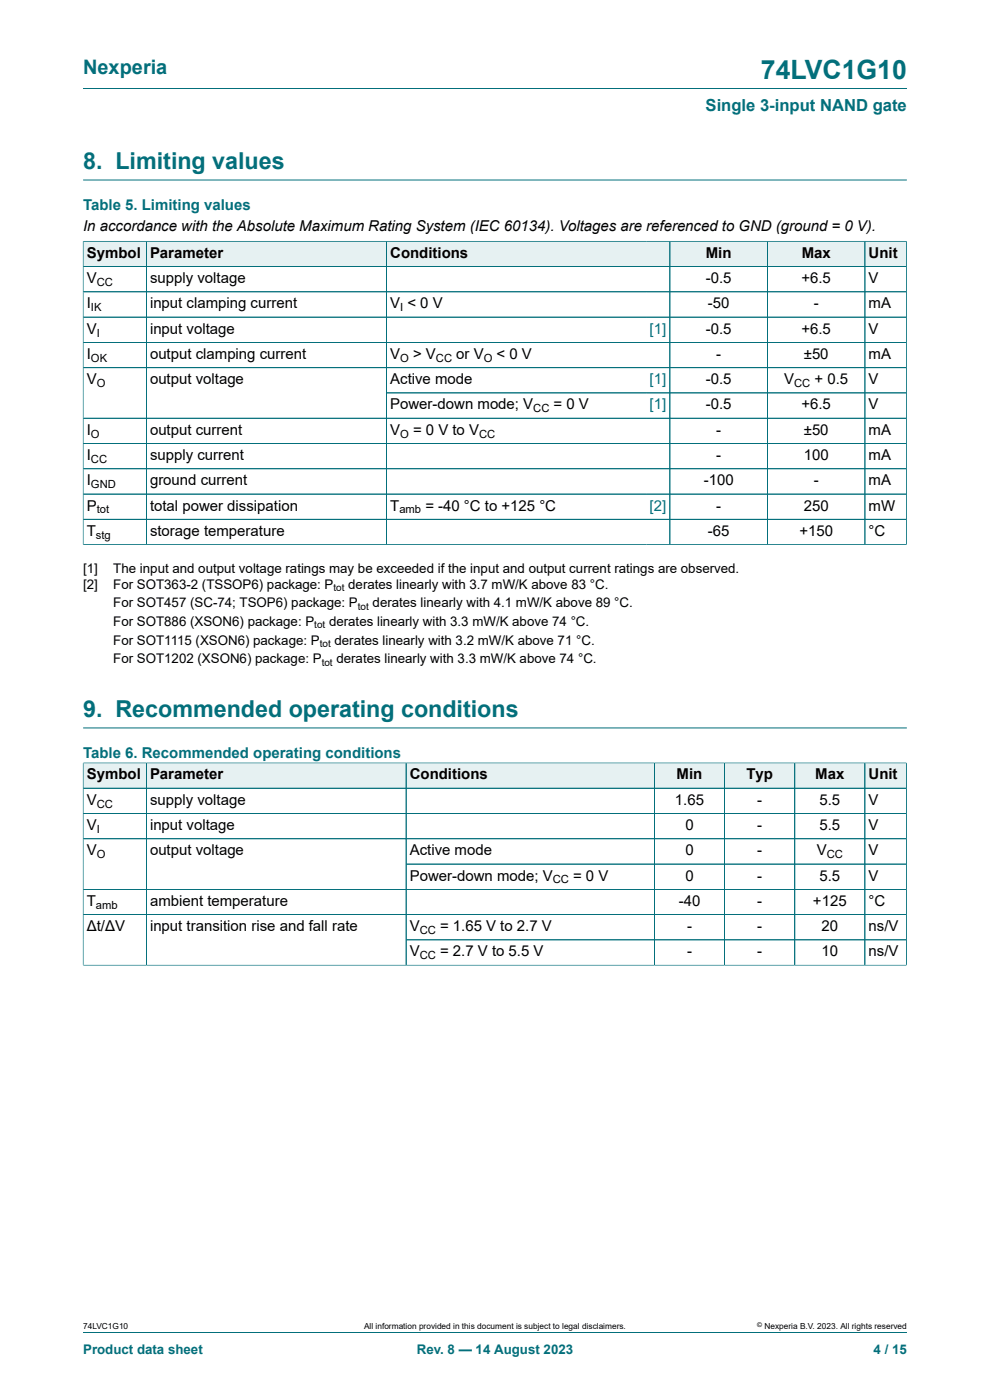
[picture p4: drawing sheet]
<svg xmlns="http://www.w3.org/2000/svg" width="210mm" height="297mm" viewBox="0 0 210 297" stroke-linecap="round" stroke-linejoin="round" font-family="sans-serif">
<defs><g id="words">
<text font-size="5.6" fill="#036f7b" x="161.4" y="16.8">74LVC1G10</text>
<g font-size="4.9" fill="#036f7b">
<text x="17.6" y="35.9">8. Limiting values</text>
<text x="17.6" y="152.1">9. Recommended operating conditions</text>
</g>
<text font-size="4.2" fill="#036f7b" x="17.6" y="15.6">Nexperia</text>
<text font-size="3.5" fill="#036f7b" x="149.7" y="23.7">Single 3-input NAND gate</text>
<g font-size="3.2" fill="#036f7b">
<text x="17.6" y="44.5">Table 5. Limiting values</text>
<text x="17.6" y="160.8">Table 6. Recommended operating conditions</text>
</g>
<g font-size="3.2">
<text x="17.6" y="49.1">In accordance with the Absolute Maximum Rating System (IEC 60134). Voltages are referenced to GND (ground = 0 V).</text>
<text x="18.4" y="54.7">Symbol</text>
<text x="31.8" y="54.7">Parameter</text>
<text x="82.8" y="54.7">Conditions</text>
<text x="149.7" y="54.7">Min</text>
<text x="170.1" y="54.7">Max</text>
<text x="184.3" y="54.7">Unit</text>
<text x="18.4" y="60.1">V</text>
<text x="18.4" y="65.4">I</text>
<text x="31.8" y="60.1">supply voltage</text>
<text x="31.8" y="65.4">input clamping current</text>
<text x="82.8" y="65.4">V &lt; 0 V</text>
<text x="149.7" y="60.1">-0.5</text>
<text x="150.2" y="65.4">-50</text>
<text x="170" y="60.1">+6.5</text>
<text x="172.6" y="65.4">-</text>
<text x="184.3" y="60.1">V</text>
<text x="184.3" y="65.4">mA</text>
<text x="18.4" y="70.8">V</text>
<text x="31.8" y="70.8">input voltage</text>
<text x="149.7" y="70.8">-0.5</text>
<text x="170" y="70.8">+6.5</text>
<text x="184.3" y="70.8">V</text>
<text x="18.4" y="76.1">I</text>
<text x="31.8" y="76.1">output clamping current</text>
<text x="82.8" y="76.1">V</text>
<text x="87.6" y="76.1">&gt; V</text>
<text x="96.8" y="76.1">or V</text>
<text x="105.3" y="76.1">&lt; 0 V</text>
<text x="151.9" y="76.1">-</text>
<text x="170.5" y="76.1">±50</text>
<text x="184.3" y="76.1">mA</text>
<text x="18.4" y="81.5">V</text>
<text x="31.8" y="81.5">output voltage</text>
<text x="82.8" y="81.5">Active mode</text>
<text x="149.7" y="81.5">-0.5</text>
<text x="166.4" y="81.5">V</text>
<text x="172.8" y="81.5">+ 0.5</text>
<text x="184.3" y="81.5">V</text>
<text x="82.8" y="86.9">Power-down mode; V</text>
<text x="117.4" y="86.9">= 0 V</text>
<text x="149.7" y="86.9">-0.5</text>
<text x="170" y="86.9">+6.5</text>
<text x="184.3" y="86.9">V</text>
<text x="18.4" y="92.2">I</text>
<text x="31.8" y="92.2">output current</text>
<text x="82.8" y="92.2">V</text>
<text x="87.6" y="92.2">= 0 V to V</text>
<text x="151.9" y="92.2">-</text>
<text x="170.5" y="92.2">±50</text>
<text x="184.3" y="92.2">mA</text>
<text x="18.4" y="97.6">I</text>
<text x="31.8" y="97.6">supply current</text>
<text x="151.9" y="97.6">-</text>
<text x="170.5" y="97.6">100</text>
<text x="184.3" y="97.6">mA</text>
<text x="18.4" y="103">I</text>
<text x="31.8" y="103">ground current</text>
<text x="149.3" y="103">-100</text>
<text x="172.6" y="103">-</text>
<text x="184.3" y="103">mA</text>
<text x="18.4" y="108.3">P</text>
<text x="18.4" y="113.7">T</text>
<text x="31.8" y="108.3">total power dissipation</text>
<text x="31.8" y="113.7">storage temperature</text>
<text x="82.8" y="108.3">T</text>
<text x="90.2" y="108.3">= -40 °C to +125 °C</text>
<text x="150.2" y="113.7">-65</text>
<text x="151.9" y="108.3">-</text>
<text x="169.6" y="113.7">+150</text>
<text x="170.5" y="108.3">250</text>
<text x="184.3" y="108.3">mW</text>
<text x="184.3" y="113.7">°C</text>
<text x="18.4" y="165.4">Symbol</text>
<text x="31.8" y="165.4">Parameter</text>
<text x="86.9" y="165.4">Conditions</text>
<text x="143.5" y="165.4">Min</text>
<text x="158.3" y="165.4">Typ</text>
<text x="172.9" y="165.4">Max</text>
<text x="184.2" y="165.4">Unit</text>
<text x="18.4" y="170.7">V</text>
<text x="31.8" y="170.7">supply voltage</text>
<text x="143.2" y="170.7">1.65</text>
<text x="160.6" y="170.7">-</text>
<text x="173.8" y="170.7">5.5</text>
<text x="184.2" y="170.7">V</text>
<text x="18.4" y="176.1">V</text>
<text x="31.8" y="176.1">input voltage</text>
<text x="145.4" y="176.1">0</text>
<text x="160.6" y="176.1">-</text>
<text x="173.8" y="176.1">5.5</text>
<text x="184.2" y="176.1">V</text>
<text x="18.4" y="181.4">V</text>
<text x="31.8" y="181.4">output voltage</text>
<text x="86.9" y="181.4">Active mode</text>
<text x="145.4" y="181.4">0</text>
<text x="160.6" y="181.4">-</text>
<text x="173.2" y="181.4">V</text>
<text x="184.2" y="181.4">V</text>
<text x="86.9" y="186.8">Power-down mode; V</text>
<text x="121.6" y="186.8">= 0 V</text>
<text x="145.4" y="186.8">0</text>
<text x="160.6" y="186.8">-</text>
<text x="173.8" y="186.8">5.5</text>
<text x="184.2" y="186.8">V</text>
<text x="18.4" y="192.2">T</text>
<text x="18.4" y="197.5">Δt/ΔV</text>
<text x="31.8" y="192.2">ambient temperature</text>
<text x="31.8" y="197.5">input transition rise and fall rate</text>
<text x="86.9" y="197.5">V</text>
<text x="93.3" y="197.5">= 1.65 V to 2.7 V</text>
<text x="144" y="192.2">-40</text>
<text x="145.7" y="197.5">-</text>
<text x="160.6" y="192.2">-</text>
<text x="160.6" y="197.5">-</text>
<text x="172.5" y="192.2">+125</text>
<text x="174.3" y="197.5">20</text>
<text x="184.2" y="192.2">°C</text>
<text x="184.2" y="197.5">ns/V</text>
<text x="86.9" y="202.9">V</text>
<text x="93.3" y="202.9">= 2.7 V to 5.5 V</text>
<text x="145.7" y="202.9">-</text>
<text x="160.6" y="202.9">-</text>
<text x="174.3" y="202.9">10</text>
<text x="184.2" y="202.9">ns/V</text>
</g>
<g font-size="3.2" fill="#00f">
<text x="137.8" y="70.8">[1]</text>
<text x="137.8" y="81.5">[1]</text>
<text x="137.8" y="86.9">[1]</text>
<text x="137.8" y="108.3">[2]</text>
</g>
<g font-size="2.8">
<text x="17.6" y="121.5">[1]</text>
<text x="17.6" y="124.9">[2]</text>
<text x="24" y="121.5">The input and output voltage ratings may be exceeded if the input and output current ratings are observed.</text>
<text x="24" y="124.9">For SOT363-2 (TSSOP6) package: P</text>
<text x="73.9" y="124.9">derates linearly with 3.7 mW/K above 83 °C.</text>
<text x="24" y="128.8">For SOT457 (SC-74; TSOP6) package: P</text>
<text x="79" y="128.8">derates linearly with 4.1 mW/K above 89 °C.</text>
<text x="24" y="132.8">For SOT886 (XSON6) package: P</text>
<text x="24" y="136.7">For SOT1115 (XSON6) package: P</text>
<text x="69.8" y="132.8">derates linearly with 3.3 mW/K above 74 °C.</text>
<text x="70.9" y="136.7">derates linearly with 3.2 mW/K above 71 °C.</text>
<text x="24" y="140.7">For SOT1202 (XSON6) package: P</text>
<text x="71.4" y="140.7">derates linearly with 3.3 mW/K above 74 °C.</text>
</g>
<g font-size="2.8" fill="#036f7b">
<text x="17.6" y="287.2">Product data sheet</text>
<text x="88.4" y="287.2">Rev. 8 — 14 August 2023</text>
<text x="185.3" y="287.2">4 / 15</text>
</g>
<g font-size="2.4">
<text x="20.5" y="60.7">CC</text>
<text x="19.3" y="66">IK</text>
<text x="20.5" y="71.4">I</text>
<text x="84.9" y="66">I</text>
<text x="19.3" y="76.8">OK</text>
<text x="84.9" y="76.8">O</text>
<text x="92.5" y="76.8">CC</text>
<text x="102.6" y="76.8">O</text>
<text x="20.5" y="82.1">O</text>
<text x="168.5" y="82.1">CC</text>
<text x="113.1" y="87.5">CC</text>
<text x="19.3" y="92.8">O</text>
<text x="84.9" y="92.8">O</text>
<text x="101.6" y="92.8">CC</text>
<text x="19.3" y="98.2">CC</text>
<text x="19.3" y="103.6">GND</text>
<text x="20.5" y="108.9">tot</text>
<text x="84.7" y="108.9">amb</text>
<text x="20.4" y="114.3">stg</text>
<text x="20.5" y="171.3">CC</text>
<text x="20.5" y="176.7">I</text>
<text x="20.5" y="182.1">O</text>
<text x="175.4" y="182.1">CC</text>
<text x="117.3" y="187.4">CC</text>
<text x="20.4" y="192.8">amb</text>
<text x="89" y="198.1">CC</text>
<text x="89" y="203.5">CC</text>
</g>
<g font-size="2.1">
<text x="70.7" y="125.4">tot</text>
<text x="75.9" y="129.4">tot</text>
<text x="66.7" y="133.3">tot</text>
<text x="67.8" y="137.3">tot</text>
<text x="68.2" y="141.2">tot</text>
</g>
<g font-size="1.8">
<text x="17.6" y="282">74LVC1G10</text>
<text x="77.2" y="282">All information provided in this document is subject to legal disclaimers.</text>
<text x="162.2" y="282">Nexperia B.V. 2023. All rights reserved</text>
</g>
<text font-size="1.4" x="160.6" y="281.6">©</text>
</g></defs>
<path d="M17.6 18.8h174.8M17.6 38.2h174.8" fill="none" stroke="#036f7b" stroke-width=".21"/>
<path d="M17.7 51.3h13.3v5.2h-13.3z" fill="#e6f1f2"/>
<path d="M17.6 51.1v5.5h13.4v-5.4h-13.4" fill="none" stroke="#036f7b" stroke-width=".21"/>
<path d="M31.1 51.3h50.8v5.2h-50.8z" fill="#e6f1f2"/>
<path d="M31 51.2h51v5.4h-51z" fill="none" stroke="#036f7b" stroke-width=".21"/>
<path d="M82.1 51.3h55.1v5.2h-55.1z" fill="#e6f1f2"/>
<path d="M137.2 51.2h-55.2v5.4h55.2" fill="none" stroke="#036f7b" stroke-width=".21"/>
<path d="M137.2 51.3h4.8v5.2h-4.8z" fill="#e6f1f2"/>
<path d="M137.2 51.2h4.9v5.4h-4.9" fill="none" stroke="#036f7b" stroke-width=".21"/>
<path d="M142.2 51.3h20.5v5.2h-20.5z" fill="#e6f1f2"/>
<path d="M142.1 51.2h20.7v5.4h-20.7z" fill="none" stroke="#036f7b" stroke-width=".21"/>
<path d="M162.9 51.3h20.5v5.2h-20.5z" fill="#e6f1f2"/>
<path d="M162.8 51.2h20.7v5.4h-20.7z" fill="none" stroke="#036f7b" stroke-width=".21"/>
<path d="M183.6 51.3h8.6v5.2h-8.6z" fill="#e6f1f2"/>
<g fill="none" stroke="#036f7b" stroke-width=".21">
<path d="M17.6 56.6h174.7M17.6 51.3v64.3M17.7 51.2h174.7M31 51.3v64.2M82 51.3v64.2M142.1 51.3v64.2M162.8 51.3v64.2M183.5 51.2v64.3M192.3 51.1v64.5M17.6 61.9h174.7M17.6 67.3h174.7M17.6 72.6h174.7"/>
<path d="M17.6 78h174.7M17.6 88.7h174.7M17.6 94.1h174.7M17.6 99.4h174.7M192.3 83.4h-110.3M17.6 115.5h174.8M17.6 104.8h174.7M192.3 110.2h-174.7M17.6 154.4h174.8"/>
</g>
<path d="M17.7 161.9h13.3v5.2h-13.3z" fill="#e6f1f2"/>
<path d="M17.6 161.8v5.4h13.4v-5.3h-13.4" fill="none" stroke="#036f7b" stroke-width=".21"/>
<path d="M31.1 161.9h55v5.2h-55z" fill="#e6f1f2"/>
<path d="M31 161.9h55.1v5.3h-55.1z" fill="none" stroke="#036f7b" stroke-width=".21"/>
<path d="M86.2 161.9h52.6v5.2h-52.6z" fill="#e6f1f2"/>
<path d="M86.1 161.9h52.7v5.3h-52.7z" fill="none" stroke="#036f7b" stroke-width=".21"/>
<path d="M138.9 161.9h14.7v5.2h-14.7z" fill="#e6f1f2"/>
<path d="M138.8 161.9h14.9v5.3h-14.9z" fill="none" stroke="#036f7b" stroke-width=".21"/>
<path d="M153.8 161.9h14.7v5.2h-14.7z" fill="#e6f1f2"/>
<path d="M153.7 161.9h14.9v5.3h-14.9z" fill="none" stroke="#036f7b" stroke-width=".21"/>
<path d="M168.7 161.9h14.7v5.2h-14.7z" fill="#e6f1f2"/>
<path d="M168.6 161.9h14.9v5.3h-14.9z" fill="none" stroke="#036f7b" stroke-width=".21"/>
<path d="M183.5 161.9h8.7v5.2h-8.7z" fill="#e6f1f2"/>
<g fill="none" stroke="#036f7b" stroke-width=".21">
<path d="M17.6 167.2h174.7M17.6 161.9v42.9M17.7 161.9h174.7M31 161.9v42.9M86.1 161.9v42.9M138.8 161.9v42.9M153.7 161.9v42.9M168.6 161.9v42.9M183.5 161.9v42.9M192.3 161.8v43M192.3 172.6h-174.7M192.3 177.9h-174.7"/>
<path d="M17.6 194h174.7M86.1 183.3h106.2M192.3 188.7h-174.7M192.3 199.4h-106.2M192.4 204.8h-174.8M17.6 282.6h174.8"/>
</g>
<use href="#words"/>
</svg>
